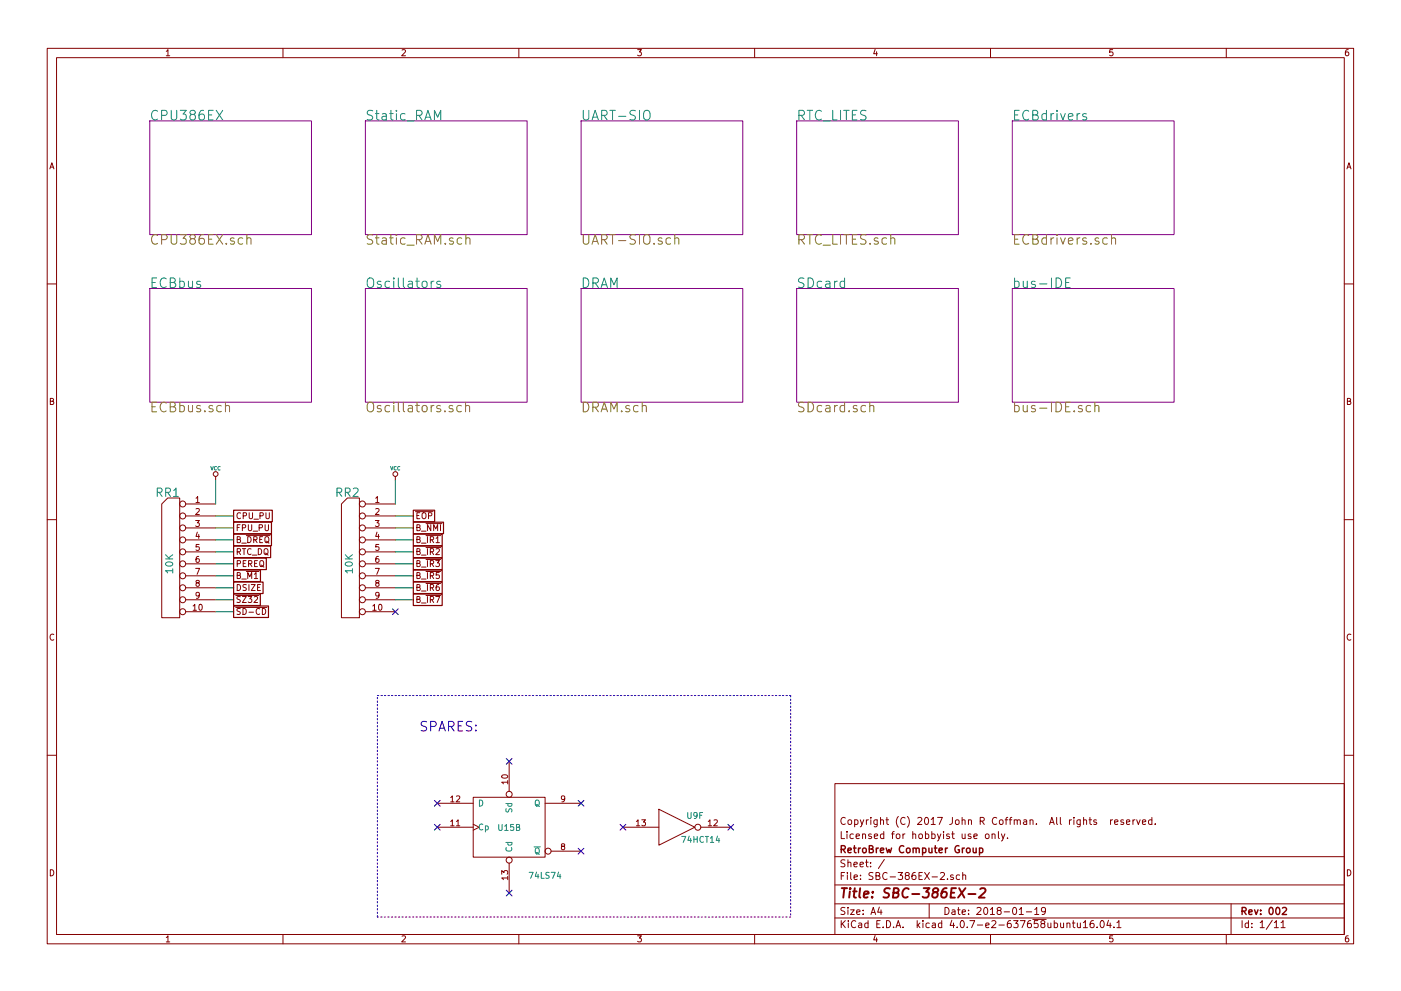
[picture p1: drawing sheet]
<svg xmlns="http://www.w3.org/2000/svg" width="297mm" height="210mm" viewBox="0 0 297 210" stroke-linecap="round" stroke-linejoin="round" font-family="sans-serif">
<g fill="none" stroke="#840000" stroke-width=".21">
<path d="M10 10.3h277v189.9h-277zM12 12.2h273v186.1h-273zM35.3 10.9l.3-.4v1.3M35.3 11.8h.7M60 10.3v1.9M85.2 10.6l.5-.1 .3 .4-.8 .9h.8M110 10.3v1.9M135.2 10.5h.8l-.4 .5 .3 .1 .1 .2-.1 .4-.2 .1-.5-.1M160 10.3v1.9M185.5 10.5l-.3 .9h.8M185.9 11v.8M210 10.3v1.9"/>
<path d="M235.9 10.5h-.6v.6h.6l.1 .5-.3 .2-.4-.1M260 10.3v1.9M285.9 10.5l-.4 .1-.2 .2-.1 .8 .3 .2 .4-.1 .1-.4-.1-.2-.4-.1-.3 .3M10.6 35.8l.4-1.3 .4 1.3M10.7 35.5h.6M285.6 35.8l.4-1.3 .4 1.3M285.7 35.5h.6M10 60.2h2M285 60.2h2M10.7 85.1h.5l.1-.5-.6-.1v1.3h.5l.2-.4-.3-.3M285.7 85.1h.5l.1-.5-.6-.1v1.3h.5l.2-.4-.3-.3M10 110.3h2"/>
<path d="M34.3 106.9l1.3-1.2h2.5v25.4h-3.8zM39.4 106.9h6.3M39.4 109.5h6.3M39.4 112h6.3M39.4 114.5h6.3M39.4 117.1h6.3M39.4 119.6h6.3M41.5 110.4h.8l-.5 .5 .4 .1v.6l-.2 .1-.5-.1M41.6 105.7l.3-.3v1.2M41.6 108l.4-.1 .3 .3-.8 1h.8M41.6 106.6h.7M41.8 112.9l-.2 .9h.7"/>
<path d="M42.1 118.1h-.3l-.2 .3v.7l.2 .2 .4-.1-.1-.6-.3-.1-.2 .3M42.1 113.4v.8M42.2 115.5h-.6v.6h.6v.6l-.2 .1-.4-.1M45.7 101.1v.7M50.3 114.4l.6-.1v-.3l-.6-.1v1.2h.5l.2-.4-.3-.3M50.3 117.1l.6-.1 .1-.5-.7-.1v1.3M50.3 119.6l.6-.1 .1-.5-.7-.1v1.3M50.3 111.9h.4M50.6 117.1l.4 .6M50.9 111.3h-.6v1.3M51 108.9a.56 .56 0 0 0-.8 .5 .56 .56 0 0 0 .8 .5M51.3 115.2h.9"/>
<path d="M51.4 112l.6-.1v-.5l-.6-.1v1.3M51.4 116.4h.7M51.6 109.4h.6v-.5l-.6-.1v1.3M51.6 119.5h.4M51.7 116.4v1.3M52.2 118.9h-.6v1.3h.6M52.2 113.6h5M52.5 113.9a.64 .64 0 0 1 .7 .6 .64 .64 0 0 1-.7 .6zM52.7 111.3v1l.2 .3h.2l.3-.3v-1M52.7 119.6l.6-.1 .1-.5-.7-.1v1.3M52.8 108.8v1l.3 .3h.2l.2-.3v-1M53 119.6l.4 .6"/>
<path d="M53.2 116.5a.56 .56 0 0 0-.7 .5 .56 .56 0 0 0 .7 .5M53.5 117.8h1M53.7 112.7h.9M53.8 114.5l.6-.1 .1-.4-.7-.1v1.2M53.8 110.2h1M54 119.5h.4M54.1 114.5l.4 .6M54.6 118.9h-.6v1.3h.6M54.8 116.4a.64 .64 0 0 1 .7 .6 .64 .64 0 0 1-.7 .7zM54.9 112l.6-.1 .1-.5-.7-.1v1.3M55.1 114.4h.4M55.1 109.4h.6l.1-.5-.7-.1v1.3"/>
<path d="M55.1 119.1l.2-.2 .4 .1 .2 .8a.42 .42 0 0 1-.2 .4 .42 .42 0 0 1-.5-.1l-.1-.3zM55.3 119.9l.7 .4M55.7 113.9h-.6v1.2h.6M56 116.6l.3-.2 .3 .1 .2 .7a.42 .42 0 0 1-.2 .4 .42 .42 0 0 1-.4 0l-.2-.4zM56.2 111.3v1l.2 .3h.3l.2-.3v-1M56.2 114l.2-.1h.4l.2 .8a.42 .42 0 0 1-.2 .4 .42 .42 0 0 1-.5 0l-.1-.4zM56.2 117.4l.7 .4M56.4 108.8v1l.2 .3h.3l.2-.3v-1M56.4 114.8l.6 .4M72.4 106.9l1.3-1.2h2.5v25.4h-3.8zM77.5 106.9h6.3M77.5 109.5h6.3"/>
<path d="M77.5 112h6.3M77.5 114.5h6.3M77.5 117.1h6.3M77.5 119.6h6.3M79.6 110.4h.8l-.5 .5 .4 .1v.6l-.2 .1-.5-.1M79.7 105.7l.3-.3v1.2M79.7 108l.4-.1 .3 .3-.8 1h.8M79.7 106.6h.7M79.9 112.9l-.2 .9h.7M80.2 118.1h-.3l-.2 .3v.7l.2 .2 .4-.1-.1-.6-.3-.1-.2 .3M80.2 113.4v.8M80.3 115.5h-.6v.6h.6v.6l-.2 .1-.4-.1"/>
<path d="M83.8 101.1v.7M88.1 108.6h3.7M88.4 111.9l.6-.1v-.4l-.6-.1v1.3h.5l.2-.4-.3-.3M88.4 114.4l.6-.1v-.3l-.6-.1v1.2h.5l.2-.4-.3-.3M88.4 119.5l.6-.1v-.4l-.6-.1v1.3h.5l.2-.4-.3-.3M88.4 117l.6-.1v-.4l-.6-.1v1.3h.5l.2-.5-.3-.2M88.4 109.4h.4M89 108.8h-.6v1.3h.6M89.4 112.7h.9M89.4 115.2h.9M89.4 117.8h.9M89.5 109l.3-.2h.3l.2 .8a.42 .42 0 0 1-.2 .4 .42 .42 0 0 1-.4 0l-.2-.4z"/>
<path d="M90.3 111.1h3.4M90.3 113.6h3.1M90.3 118.7h3.1M90.3 116.2h3.1M90.6 113.9v1.2M90.6 116.4v1.3M90.6 118.9v1.3M90.9 109.4h.6v-.5l-.6-.1v1.3M91.2 114.5l.6-.1 .1-.4-.7-.1v1.2M91.2 119.6l.6-.1 .1-.5-.7-.1v1.3M91.2 117.1l.6-.1 .1-.5-.7-.1v1.3M91.3 111.3v1.3l-.7-1.3v1.3"/>
<path d="M91.5 114.5l.4 .6M91.5 119.6l.4 .6M91.5 117.1l.4 .6M91.9 112.6v-1.3l.5 .9 .4-.9v1.3M92.4 118.9h.8l-.5 .5 .4 .1v.6l-.2 .1-.5-.1M92.5 114.2l.3-.3v1.2M92.5 116.5l.4-.1 .3 .4-.8 .9h.8M92.5 115.1h.7M93.4 111.3v1.3M285 110.3h2M11.4 134.6a.58 .58 0 0 0-.8 .6 .58 .58 0 0 0 .8 .5M39.4 122.2h6.3"/>
<path d="M39.4 124.7h6.3M39.4 127.2h6.3M39.4 129.8h6.3M40.9 128.6l.4-.4v1.3M40.9 129.5h.8M41.5 120.6h.8l-.5 1.3M41.8 123.7l-.2-.3v-.2h.6v.3l-.5 .2-.1 .2v.4l.2 .1h.2l.3-.3-.1-.3-.2-.1M42.3 126.2l-.3 .3-.3-.1-.1-.6 .4-.1 .3 .2-.1 .7-.3 .3h-.2M42.3 128.3l.1-.1a.67 .67 0 0 1 .5 .6 .67 .67 0 0 1-.5 .7l-.2-.5zM50 126.3h4.9M50 128.9h6.6M50.3 124a.64 .64 0 0 1 .7 .7 .64 .64 0 0 1-.7 .6z"/>
<path d="M50.3 122.1l.6-.1v-.4l-.6-.1v1.3h.5l.2-.5-.3-.2M51 126.6h-.7v.4a.54 .54 0 0 1 .6 .7l-.2 .1h-.5M51 129.2h-.7v.4a.54 .54 0 0 1 .6 .6l-.2 .2-.5-.1M51.3 122.9h.9M51.4 126.6h.8l-.8 1.2h.8M51.5 129.1a.64 .64 0 0 1 .7 .6 .64 .64 0 0 1-.7 .7zM52.2 124.1h-.6v.4a.54 .54 0 0 1 .6 .7l-.2 .1-.5-.1M52.2 121.3h2.7M52.5 122.8v-1.3l.5 .9 .4-.9v1.3M52.6 126.6h.8l-.4 .4 .3 .1v.6l-.1 .1-.6-.1M52.8 124v1.3M52.8 129.9h.9"/>
<path d="M53.3 124h.8l-.8 1.3h.8M53.9 126.7l.5-.1 .2 .3-.8 .9h.8M53.9 121.8l.4-.3v1.3M53.9 122.8h.7M54.6 124.6h.4M55.1 129.2a.56 .56 0 0 0-.8 .5 .56 .56 0 0 0 .8 .5M55.2 124h-.6v1.3h.6M55.6 129.1a.64 .64 0 0 1 .7 .6 .64 .64 0 0 1-.7 .7zM77.5 122.2h6.3M77.5 124.7h6.3M77.5 127.2h6.3M77.5 129.8h6.3"/>
<path d="M79 128.6l.4-.4v1.3M79 129.5h.8M79.6 120.6h.8l-.5 1.3M79.9 123.7l-.2-.3 .1-.2h.5v.3l-.5 .2-.1 .2v.4l.2 .1h.2l.3-.3-.1-.3-.2-.1M80.4 126.2l-.3 .3-.3-.1-.1-.6 .4-.1 .3 .2-.1 .7-.3 .3h-.2M80.4 128.3l.1-.1a.67 .67 0 0 1 .5 .6 .67 .67 0 0 1-.5 .7l-.2-.5zM88.4 122.1l.6-.1v-.4l-.6-.1v1.3h.5l.2-.5-.3-.2M88.4 124.6l.6-.1v-.4l-.6-.1v1.3h.5l.2-.4-.3-.3M88.4 127.1l.6-.1v-.3l-.6-.1v1.2h.5l.2-.4-.3-.3M89.4 120.3h.9M89.4 122.9h.9M89.4 125.4h.9"/>
<path d="M89.4 127.9h.9M90.3 121.3h3.1M90.3 123.8h3.1M90.3 126.3h3.1M90.6 121.5v1.3M90.6 124v1.3M90.6 126.6v1.2M91.2 122.1h.6l.1-.5-.7-.1v1.3M91.2 124.7l.6-.1 .1-.5-.7-.1v1.3M91.2 127.2l.6-.1 .1-.4-.7-.1v1.2M91.5 122.1l.4 .7M91.5 124.7l.4 .6"/>
<path d="M91.5 127.2l.4 .6M92.4 126.6h.8l-.5 1.2M93 124l-.3 .1-.2 .2v.7l.2 .3 .4-.1-.1-.6-.3-.1-.2 .2M93.1 121.5h-.6v.6h.6v.5l-.2 .2-.4-.2M286.4 134.6a.58 .58 0 0 0-.8 .6 .58 .58 0 0 0 .8 .5M10 160.2h2M92.7 175.5h7.6M92.7 170.4h7.6M95.6 174.3l.3-.4v1.3M95.6 169.2l.3-.3v1.2M95.6 175.2h.7M95.6 170.1h.7"/>
<path d="M96.8 174.3l.3-.4v1.3M96.8 169l.5-.1 .2 .3-.8 .9h.8M96.8 175.2h.7M100.3 169.2h15.3v12.7h-15.3zM100.3 174.9l1.3 .6-1.3 .6M106.5 164.5a.69 .69 0 0 1 1.1 .3 .74 .74 0 0 1-1.2-.1zM107.6 166h-1.2l.3 .3M107.6 165.6v.7M107.9 161.5v6.4M115.6 170.4h7.6M119.3 179.5l-.3-.2 .1-.2h.6v.3l-.6 .2-.1 .2 .1 .4 .2 .1h.2l.2-.3v-.3l-.2-.2M119.7 169.4l-.2 .2h-.4v-.6l.4-.1 .2 .2v.7l-.3 .3h-.3"/>
<path d="M132.1 175.5h7.6M134.9 174.3l.4-.4v1.3M134.9 175.2h.7M136.1 173.9h.8l-.5 .5 .4 .1v.6l-.2 .1-.5-.1M139.7 171.7l7.6 3.8-7.6 3.8zM148.6 175.5h6.3M150.2 174.3l.3-.4v1.3M150.2 175.2h.7M151.4 174l.5-.1 .2 .4-.8 .9h.8M177 166.3h108v32h-108zM178.4 176.4v1.5h.7M179.2 173.6a.71 .71 0 0 0-1 .5 .71 .71 0 0 0 .7 .8l.3-.1"/>
<path d="M179.6 176.4v.2M179.6 176.9v1M179.9 174.1l.2-.2 .4 .2 .1 .5-.2 .2-.3 .1-.2-.1zM180.9 177l-.4-.1-.3 .3 .1 .6 .2 .1 .4-.1M181.2 174l.4-.1 .3 .3-.1 .6h-.6M181.2 173.9v1.5M181.5 177.4l.7-.1v-.3l-.5-.1-.2 .2 .1 .7h.6M182.4 173.9l.4 1M182.9 177.1l.2-.2 .4 .1v.9M182.9 176.9v1M183.1 173.9l-.5 1.4-.2 .1M183.7 173.9v1"/>
<path d="M184.1 173.9l-.4 .3M184.6 173.4v.2M184.6 173.9v1M184.7 177l-.3-.1-.3 .2 .1 .3 .5 .1v.3h-.6M185.4 177.4l.7-.1-.1-.3-.4-.1-.2 .2v.7h.6M186 173.9l-.1 1.4-.2 .1h-.4M186 174l-.5-.1-.2 .3v.6l.2 .1 .5-.1M186.7 174.1l.2-.2 .4 .1v.9M186.7 173.4v1.5M187.4 177l-.5-.1-.2 .3v.6l.2 .1 .5-.1M187.4 176.4v1.5M187.8 173.9h.6"/>
<path d="M188 173.4v1.3l.4 .2M189 176.9h.6M189.6 176.4l-.4 .3v1.2M190.1 177.1l.2-.2 .4 .2 .1 .5-.1 .2-.4 .1-.2-.1zM190.5 173.2a1.71 1.71 0 0 0 0 2.3M191.4 176.9v1M191.9 176.9l-.5 .3M191.9 173.6a.71 .71 0 0 0-1 .5 .71 .71 0 0 0 .7 .8l.3-.1M192.4 173.2a1.71 1.71 0 0 1 0 2.3M193.5 177.1l.2-.2 .4 .1 .1 .9M193.5 176.4v1.5M194.6 173.6l.6-.2 .3 .5-1 1h1"/>
<path d="M194.9 177.1l.2-.2 .4 .2 .1 .5-.1 .2-.4 .1-.2-.1zM196.2 173.6l.2-.2a.8 .8 0 0 1 .5 .8 .8 .8 0 0 1-.5 .7l-.4-.5zM196.2 177l.4-.1 .3 .3-.1 .6h-.6M196.2 176.4v1.5M197.4 173.9l.5-.5v1.5M197.4 174.9h.9M197.6 177l.4-.1 .3 .3-.2 .6h-.5M197.6 176.4v1.5M198.8 176.9l.3 1M198.8 173.4h1l-.7 1.5M199.5 176.9l-.5 1.4-.2 .1M200.1 176.4v.2"/>
<path d="M200.1 176.9v1M201.3 177l-.4-.1-.2 .2 .1 .3 .5 .1v.3h-.6M201.8 176.9h.5M201.9 173.4v1.3l-.6 .2M202 176.4v1.3l.3 .2M202.6 174.1l.2-.2 .5 .2 .1 .5-.2 .2-.4 .1-.2-.1zM204 176.9l.1 .9 .3 .1 .2-.1M204 174.1l.2-.2 .4 .1v.9M204 173.4v1.5M204.6 176.9v1M205.3 174.1l.2-.2 .4 .1 .1 .9M205.3 173.9v1"/>
<path d="M205.8 177l-.3-.1-.2 .2v.3l.5 .1v.3h-.5M206.5 177.4l.7-.1-.1-.3-.4-.1-.2 .2 .1 .7h.5M207.8 174.2l.7-.1 .2-.2-.1-.3-.2-.2h-.6v1.5M208.2 174.2l.5 .7M209 177.1l.2-.2 .4 .2 .1 .5-.1 .2-.4 .1-.2-.1zM210.3 177.1l.2-.2 .4 .1 .1 .9M210.3 176.9v1M211.3 173.6a.71 .71 0 0 0-1 .5 .71 .71 0 0 0 .7 .8l.3-.1M211.7 176.4v1.3l.2 .2M212 174.1l.2-.2 .4 .2 .1 .5-.2 .2-.3 .1-.2-.1zM212.3 176.9l.4 1M213.1 176.9l-.6 1.4-.2 .1"/>
<path d="M213.1 173.9h.6M213.6 177.8v.1M213.7 173.4l-.4 .3v1.2M214 173.9h.5M214.5 173.4l-.3 .3v1.2M215 174.1l.2-.2 .4 .1 .1 .9M215 173.9v1M215.7 174.1l.2-.2 .4 .1v.9M217 174h.6l.1 .9M217.7 174.3l-.7 .3 .2 .3 .5-.1M218.4 174.1l.2-.2 .4 .1v.9M218.4 173.9v1"/>
<path d="M219.7 174.8v.1M222.5 174.9l.5-1.5 .5 1.5M222.7 174.5h.7M224 173.4v1.3l.2 .2M224.8 173.4v1.3l.2 .2M226.7 173.9v1M227.2 173.9l-.5 .3M227.7 173.4v.2M227.7 173.9v1M229 173.9v1.4l-.2 .1h-.4M229 174l-.4-.1-.3 .3 .1 .6 .2 .1 .4-.1M229.7 174.1l.2-.2 .4 .1 .1 .9"/>
<path d="M229.7 173.4v1.5M230.9 173.9h.5M231.1 173.4v1.3l.3 .2M232.5 174l-.4-.1-.2 .2 .1 .3 .5 .1v.3h-.6M235.5 173.9v1M235.9 173.9l-.4 .3M236.3 174.4l.7-.1v-.3l-.4-.1-.3 .2 .1 .7h.6M238.2 174l-.4-.1-.2 .2 .1 .3 .5 .1v.3h-.6M238.8 174.4l.7-.1v-.3l-.4-.1-.3 .2 .1 .7h.6M240.2 173.9v1M240.6 173.9l-.4 .3M241 173.9l.4 1 .3-1"/>
<path d="M242.2 174.4l.7-.1v-.3l-.5-.1-.2 .2 .1 .7h.6M244.2 174l-.4-.1-.3 .3 .1 .6 .2 .1 .4-.1M244.2 173.4v1.5M244.9 174.8v.1M285 160.2h2M10.7 184.5a.65 .65 0 0 1 .7 .7 .65 .65 0 0 1-.7 .6zM35.3 198.9l.3-.4v1.3M35.3 199.8h.7M60 198.3v1.9M85.2 198.6l.5-.1 .3 .4-.8 .9h.8M106.4 185.5v-.8l.5 .4 .1-.3h.5l.1 .1-.1 .6M107.6 186.3h-1.2l.3 .3"/>
<path d="M107.6 185.9v.7M107.9 183.1v6.4M110 198.3v1.9M116.8 180.6h6.4M135.2 198.5h.8l-.4 .5 .3 .1 .1 .2-.1 .4-.2 .1-.5-.1M160 198.3v1.9M177 194.8h108M177 191.8h108M177 187.8h108M177 181.8h108M178.4 195.3v1.5M178.4 185.8h.5"/>
<path d="M178.6 196l.6 .8M179.1 185.1h-.7v1.5M179.1 192.6l-.5-.1-.3 .3 .1 .3 .7 .4v.4l-.2 .1-.6-.1M179.1 182.5l-.5-.1-.3 .3 .1 .3 .7 .4v.4l-.2 .1-.6-.1M179.2 195.3l-.8 .9M179.7 185.1v.2M179.7 185.6v1M179.8 192.5v.2M179.8 183.1l.2-.2 .4 .1v.9M179.8 182.4v1.5M179.8 193v1M179.9 195.3v.2"/>
<path d="M179.9 195.8v1M180.3 193h.8l-.8 1h.8M180.4 185.1v1.3l.2 .2M181.1 183.4l.7-.1-.1-.3-.4-.1-.2 .2v.7h.6M181.1 186.1l.7-.1-.1-.3-.4-.1-.2 .2 .1 .7h.5M181.4 195.5a.71 .71 0 0 0-1 .5 .71 .71 0 0 0 .8 .8l.2-.1M181.6 193.5l.7-.1v-.3l-.4-.1-.3 .2 .1 .7h.6M182.1 195.9h.6v.9M182.3 183.4l.8-.1-.1-.3-.4-.1-.3 .2 .1 .7h.6M182.4 186.5v.1M182.4 185.7v.1M182.7 196.2l-.7 .3 .2 .3 .5-.1"/>
<path d="M183 193.9v.1M183 193.1v.1M183.5 182.9h.6M183.7 182.4v1.3l.4 .2M184 195.9l-.4-.1-.3 .3 .1 .6 .2 .1 .4-.1M184 195.3v1.5M184.6 183.8v.1M184.6 183v.1M184.7 194l.4-1.5 .5 1.5M184.8 193.6h.7M185.1 185.2l-.6-.1-.3 .3 .1 .3 .7 .3v.5l-.2 .1-.6-.1M185.5 198.5l-.3 .9h.8"/>
<path d="M185.7 185.8l.7-.1v-.4l-.2-.2h-.5v1.5h.6l.2-.1 .1-.4-.4-.3M185.9 199v.8M185.9 196h.5M186.4 192.5l-.3 1h.9M186.6 195.3h-.7v1.5h.7M186.8 193v1M187.2 196.7v.1M187.5 182.3l-1.3 2M188 195.3a.76 .76 0 0 1 .8 .8 .76 .76 0 0 1-.8 .7zM188.1 185.3a.71 .71 0 0 0-1 .5 .71 .71 0 0 0 .7 .8l.3-.1M188.7 186h1.2M189.5 196.7v.1"/>
<path d="M190 196.8l.4-1.5 .6 1.5M190.1 196.4h.7M190.4 185.1h1l-.5 .6 .4 .1v.7l-.2 .1-.7-.1M191.5 196.7v.1M192.2 185.7l-.3-.2 .1-.2 .2-.2 .4 .1 .2 .2-.1 .2-.5 .1-.3 .3v.3l.3 .3h.3l.3-.3v-.3l-.3-.3M194.1 185.1l-.5 .1a1.11 1.11 0 0 0-.1 1.3l.4 .1 .2-.1 .1-.5-.3-.3h-.4l-.2 .3M194.5 195.3v1.5M194.6 196.3l.4 .5M194.8 185.8h.6M195 195.8l-.5 .6M195.6 185.1h-.8v1.5h.8M195.7 195.3v.2"/>
<path d="M195.7 195.8v1M196 185.1l1.1 1.5M197 191.8v3M197 195.9l-.4-.1-.3 .3 .1 .6 .2 .1 .4-.1M197.1 185.1l-1.1 1.5M197.6 186h1.2M197.7 195.9h.6v.9M198.3 196.2l-.7 .3 .2 .3 .5-.1M199.4 185.3l.6-.2 .3 .4-1 1.1h1M199.7 195.9l-.5-.1-.2 .3v.6l.2 .1 .5-.1M199.7 195.3v1.5M200.4 192.5a.76 .76 0 0 1 .8 .8 .76 .76 0 0 1-.8 .7z"/>
<path d="M200.9 186.5v.1M201.8 195.2l-.4 1.1h1M201.9 193.1h.5l.1 .9M202.1 185.7l-.3-.1-.3 .2 .1 .2 .5 .2v.3h-.6M202.2 195.8v1M202.5 193.4l-.7 .3 .2 .3 .5-.1M202.9 196.7v.1M203 193h.6M203.2 192.5v1.3l.4 .2M203.5 185.7l-.5-.1-.3 .3 .1 .6 .2 .1 .5-.1M203.8 195.4l.1-.1a.8 .8 0 0 1 .6 .8 .8 .8 0 0 1-.6 .7 .97 .97 0 0 1-.1-1.4zM204 193.5l.7-.1-.1-.3-.4-.1-.2 .2 .1 .7h.5"/>
<path d="M204.1 185.7l.2-.1 .4 .1v.9M204.1 185.1v1.5M205.1 196.7v.1M205.4 193.9v.1M205.4 193.1v.1M205.6 195.3h1.1l-.7 1.5M207.1 192.7l.6-.2 .3 .5-.9 1h.9M207.2 196.3h1.2M208.7 192.7l.2-.2a.8 .8 0 0 1 .5 .8 .8 .8 0 0 1-.5 .7l-.3-.5zM209 196.3l.7-.1v-.3l-.5-.1-.2 .2 .1 .7h.6M210 193l.4-.5v1.5M210 194h.8"/>
<path d="M210 198.3v1.9M210.3 195.5l.6-.2 .3 .5-1 1h1M211.7 193.2l-.3-.3 .1-.2 .2-.2 .4 .1 .2 .2-.1 .2-.5 .2-.3 .3v.2l.3 .3h.3l.3-.3v-.2l-.3-.3M211.8 196.3h1.1M212.9 193.5h1.1M214.3 195.3l-.5 .1a1.11 1.11 0 0 0-.1 1.3l.4 .1 .3-.1v-.5l-.3-.3-.4 .1-.1 .2M214.8 192.7l.2-.2a.8 .8 0 0 1 .6 .8 .8 .8 0 0 1-.6 .7l-.3-.5zM214.9 195.3h.9l-.5 .6 .5 .1v.7l-.2 .1-.7-.1M216.1 193l.4-.5v1.5M216.1 194h.9M216.3 195.3h1l-.6 1.5M217.6 193.5h1.1"/>
<path d="M218.5 195.3l-.4 .1a1.11 1.11 0 0 0-.1 1.3l.4 .1 .2-.1 .1-.5-.3-.3-.4 .1-.2 .2M219 195.1h2.8M219.4 193l.4-.5v1.5M219.4 194h.8M220 195.3h-.7v.7h.7l.1 .2-.1 .5-.2 .1-.5-.1M221 196l-.3-.3 .1-.2 .2-.2 .4 .1 .1 .2v.2l-.5 .2-.3 .3 .1 .4 .2 .1h.3l.2-.3v-.2l-.2-.3M221.7 193.2l-.3 .3h-.3l-.3-.3v-.4l.3-.3h.3l.3 .3a1.01 1.01 0 0 1-.5 1.2h-.2M222.2 195.8v.9l.4 .1 .2-.1M222.8 195.8v1M223.5 195.9l.5-.1 .2 .3-.1 .6h-.6M223.5 195.3v1.5M224.9 195.8v.9l.4 .1 .2-.1"/>
<path d="M225.5 195.8v1M226.2 196l.2-.2 .4 .1v.9M226.2 195.8v1M227.4 195.8h.5M227.6 195.3v1.3l.3 .2M228.4 195.8l.1 .9 .4 .1 .2-.1M229.1 195.8v1M229.7 195.8l.4-.5v1.5M229.7 196.8h.9M231.8 195.3l-.4 .1a1.11 1.11 0 0 0-.1 1.3l.4 .1 .2-.1 .1-.5-.3-.3-.4 .1-.2 .2M232.6 196.7v.1M233.4 195.5l.2-.2a.8 .8 0 0 1 .5 .8 .8 .8 0 0 1-.5 .7l-.4-.5z"/>
<path d="M235 195.2l-.3 1.1h.9M235.4 195.8v1M235.9 198.5h-.6v.7l.6-.1 .1 .5-.3 .2-.4-.1M236.2 196.7v.1M236.8 195.8l.4-.5v1.5M236.8 196.8h.9M260 198.3v1.9M261 191.8v6.5M263.3 195.3v1.5M264.7 195.9l-.4-.1-.3 .3 .1 .6 .2 .1 .4-.1M264.7 195.3v1.5M265.4 196.7v.1"/>
<path d="M265.4 195.9v.1M267.2 195.8l.4-.5v1.5M267.2 196.8h.8M269.7 195.2l-1.2 2M270.2 195.8l.4-.5v1.5M270.2 196.8h.8M271.6 195.8l.4-.5v1.5M271.6 196.8h.9M285.7 184.5a.65 .65 0 0 1 .7 .7 .65 .65 0 0 1-.7 .6zM285.9 198.5l-.4 .1-.2 .3-.1 .7 .3 .2 .4-.1 .1-.4-.1-.2-.4-.1-.3 .3"/>
<circle cx="38.7" cy="109.5" r=".63"/>
<circle cx="38.7" cy="114.5" r=".63"/>
<circle cx="38.7" cy="117.1" r=".63"/>
<circle cx="38.7" cy="119.6" r=".63"/>
<circle cx="38.7" cy="112" r=".63"/>
<circle cx="38.7" cy="106.9" r=".63"/>
<circle cx="45.7" cy="100.6" r=".51"/>
<circle cx="76.8" cy="114.5" r=".63"/>
<circle cx="76.8" cy="112" r=".63"/>
<circle cx="76.8" cy="109.5" r=".63"/>
<circle cx="76.8" cy="117.1" r=".63"/>
<circle cx="76.8" cy="119.6" r=".63"/>
<circle cx="76.8" cy="106.9" r=".63"/>
<circle cx="83.8" cy="100.6" r=".51"/>
<circle cx="38.7" cy="124.7" r=".63"/>
<circle cx="38.7" cy="122.2" r=".63"/>
<circle cx="38.7" cy="127.2" r=".63"/>
<circle cx="38.7" cy="129.8" r=".63"/>
<circle cx="76.8" cy="122.2" r=".63"/>
<circle cx="76.8" cy="124.7" r=".63"/>
<circle cx="76.8" cy="127.2" r=".63"/>
<circle cx="76.8" cy="129.8" r=".63"/>
<circle cx="107.9" cy="168.5" r=".63"/>
<circle cx="148" cy="175.5" r=".63"/>
<circle cx="107.9" cy="182.5" r=".63"/>
<circle cx="116.2" cy="180.6" r=".63"/>
</g>
<g fill="none" stroke="#840000" stroke-width=".3">
<path d="M180.9 179.9h.6M181.2 179.4v1.3l.3 .2M182 179.9v1M182.4 179.9l-.4 .3M185.8 179.9v1M186.2 179.9l-.4 .3M187.9 179.9l.3 1 .3-.7 .2 .7 .3-1M191.6 179.6a.71 .71 0 0 0-1 .5 .71 .71 0 0 0 .7 .8l.3-.1M193.6 179.9v1M195.6 179.9v1.5M197 179.9v.9l.4 .1 .2-.1M197.6 179.9v1"/>
<path d="M198.1 179.9h.6M198.3 179.4v1.3l.4 .2M200.5 179.9v1M200.9 179.9l-.4 .3M203.3 179.5a.69 .69 0 0 0-.8 .7 .69 .69 0 0 0 .9 .6v-.5h-.3M204 179.9v1M204.5 179.9l-.5 .3M206.3 179.9l.1 .9 .4 .1 .2-.1M207 179.9v1M207.7 179.9v1.5M178.4 180.2l.7-.1 .1-.2-.1-.3-.2-.2h-.5v1.5M178.7 180.2l.5 .7"/>
<path d="M179.8 180.4l.7-.1-.1-.3-.4-.1-.2 .2 .1 .7h.5M183 180.1l.2-.2 .4 .2 .1 .5-.2 .2-.3 .1-.2-.1zM184.3 180.1l.7-.1v-.4l-.2-.2h-.5v1.5h.6l.2-.1 .1-.4-.4-.3M186.7 180.4l.7-.1-.1-.3-.4-.1-.2 .2v.7h.6M192.3 180.1l.2-.2 .4 .2 .1 .5-.2 .2-.3 .1-.2-.1zM193.6 180.1l.2-.2 .4 .1v.9M194.2 180.1l.3-.2 .3 .1 .1 .9M195.6 180l.4-.1 .3 .3-.1 .6h-.6M199.1 180.4l.7-.1-.1-.3-.4-.1-.2 .2 .1 .7h.5M205 180.1l.2-.2 .4 .2 .1 .5-.1 .2-.4 .1-.2-.1zM207.7 180l.4-.1 .3 .3-.1 .6h-.6M263.3 193.3l.8-.1 .1-.2-.1-.3-.2-.2h-.6v1.5"/>
<path d="M263.7 193.3l.5 .7M264.8 193.5l.7-.1-.1-.3-.4-.1-.2 .2v.7h.6M266 193l.3 1 .4-1M267.3 193.9v.1M267.3 193.1v.1M269.3 192.6l.1-.1a.8 .8 0 0 1 .5 .8 .8 .8 0 0 1-.5 .7 .97 .97 0 0 1-.1-1.4zM270.6 192.7l.2-.2a.8 .8 0 0 1 .6 .8 .8 .8 0 0 1-.6 .7l-.3-.5zM271.9 192.7l.6-.2 .3 .5-1 1h1"/>
</g>
<g fill="none" stroke="#840000" stroke-width=".41">
<path d="M178.5 188.4h1.1M179 188.4l-.2 2M180.2 189.1l-.2 1.3M180.3 188.4l-.1 .2 .2-.1-.1-.1-.1 .2M180.9 189.1h.7M181.2 188.4l-.2 1.8 .1 .1 .4 .1M182.4 188.4l-.2 1.8 .2 .2M183.2 189.8l.9-.2v-.4l-.6-.1-.3 .3v.9h.7M184.9 190.3v.1M185.1 189.2l-.1 .2-.1-.1 .2-.1-.1 .2M188.7 188.5l-.8-.1-.3 .2v.6l.8 .4 .1 .5-.4 .3-.8-.1M189.4 189.4l.9-.1a.46 .46 0 0 0 .3-.5 .46 .46 0 0 0-.4-.4h-.7l-.2 2h.8l.2-.1 .2-.5-.4-.4"/>
<path d="M192.7 188.6a.87 .87 0 0 0-1 0 .87 .87 0 0 0-.4 1 .69 .69 0 0 0 .3 .8 .69 .69 0 0 0 .9-.1M193.4 189.7h1.5M195.8 188.4h1.3l-.8 .8a.48 .48 0 0 1 .7 .4l-.3 .7-.8 .1-.3-.1M198.1 189.3l-.2-.2-.1-.3a.66 .66 0 0 1 1-.3l.2 .3-.2 .3-.7 .2-.4 .4v.6l.7 .1a.68 .68 0 0 0 .3-1l-.2-.1M200.7 188.4a.93 .93 0 0 0-1.1 .9v1l.7 .1 .4-.3 .1-.5-.4-.4a.69 .69 0 0 0-.8 .4M201.7 189.4h.6M202.7 188.4h-.9l-.3 2h1M203.4 188.4l1.1 2M204.7 188.4l-1.6 2M205.3 189.7h1.5M207.8 188.6l.3-.2h.5l.2 .1 .1 .5-1.4 1.4h1.3"/>
</g>
<path d="M31.7 25.6h34.3v24.2h-34.3zM77.5 25.6h34.3v24.2h-34.3zM123.2 25.6h34.3v24.2h-34.3zM168.9 25.6h34.3v24.2h-34.3zM214.6 25.6h34.3v24.2h-34.3zM31.7 61.2h34.3v24.1h-34.3zM77.5 61.2h34.3v24.1h-34.3zM123.2 61.2h34.3v24.1h-34.3zM168.9 61.2h34.3v24.1h-34.3zM214.6 61.2h34.3v24.1h-34.3z" fill="none" stroke="#840084" stroke-width=".21"/>
<g fill="none" stroke="#008484" stroke-width=".21">
<path d="M33.4 23.6a.82 .82 0 0 0-1 0 .82 .82 0 0 0-.3 1 .78 .78 0 0 0 .4 .8 .78 .78 0 0 0 .9-.1M34.3 24.5l.9-.1a.55 .55 0 0 0 .2-.6 .55 .55 0 0 0-.3-.4h-.8v2M36.3 23.4v1.7l.4 .3h.4l.4-.3v-1.7M38.2 23.4h1.3l-.7 .8a.53 .53 0 0 1 .7 .4v.5l-.4 .3h-.6l-.3-.1M40.6 24.3l-.3-.4 .1-.3 .2-.2 .6 .1 .2 .3-.1 .3-.8 .3a.65 .65 0 0 0-.1 .9l.2 .1 .7-.1a.65 .65 0 0 0-.1-.9l-.2-.1M43.2 23.4a.8 .8 0 0 0-1 .9l.1 1 .3 .1 .7-.1 .1-.7-.2-.3-.6-.1-.4 .4M44.2 24.4h.7M45.2 23.4h-1v2h1M45.8 23.4l1.4 2M47.2 23.4l-1.4 2M79 23.5h-.9a.48 .48 0 0 0-.2 .5 .48 .48 0 0 0 .3 .4l.6 .2a.48 .48 0 0 1 .2 .5 .48 .48 0 0 1-.4 .3l-.7-.1M79.6 24.1h.8"/>
<path d="M79.9 23.4v1.8l.5 .2M81.1 24.2h.7l.1 1.2M81.9 24.6l-.6 .1a.39 .39 0 0 0-.4 .4 .39 .39 0 0 0 .4 .3l.6-.1M82.6 24.1h.8M82.9 23.4v1.8l.5 .2M84 23.4v.2M84 24.1v1.3M85.9 24.2l-.6-.1-.4 .4 .1 .8 .3 .1 .6-.1M86.3 25.6h1.5M88.3 24.5l1-.1a.55 .55 0 0 0 .2-.6 .55 .55 0 0 0-.4-.4h-.8v2M88.8 24.5l.7 .9M90.1 25.4l.6-2 .7 2"/>
<path d="M90.2 24.9h1M92.1 25.4v-2l.7 1.5 .6-1.5v2M123.7 23.4v1.7l.4 .3h.4l.3-.3v-1.7M125.5 25.4l.7-2 .7 2M125.7 24.9h1M127.6 24.5l.9-.1a.55 .55 0 0 0 .2-.6 .55 .55 0 0 0-.4-.4h-.7v2M128 24.5l.7 .9M129.3 23.4h1.2M129.9 23.4v2M131.1 24.7h1.6M134.7 23.5h-.9a.48 .48 0 0 0-.2 .5 .48 .48 0 0 0 .3 .4l.6 .2a.48 .48 0 0 1 .2 .5 .48 .48 0 0 1-.4 .3l-.7-.1M135.6 23.4v2"/>
<path d="M136.6 23.7l.3-.3a.71 .71 0 0 1 .9 .7v.7a.69 .69 0 0 1-.5 .6 .69 .69 0 0 1-.7-.2zM169.4 24.5l1-.1a.55 .55 0 0 0 .2-.6 .55 .55 0 0 0-.4-.4h-.8v2M169.9 24.5l.7 .9M171.1 23.4h1.2M171.7 23.4v2M174.1 23.6a.82 .82 0 0 0-1 0 .82 .82 0 0 0-.2 1 .78 .78 0 0 0 .4 .8 .78 .78 0 0 0 .8-.1M174.5 25.6h1.6M176.6 23.4v2h.9M178.2 23.4v2M178.9 23.4h1.1M179.5 23.4v2M180.7 24.4h.7"/>
<path d="M181.7 23.4h-1v2h1M183.6 23.5h-.9a.48 .48 0 0 0-.3 .5 .48 .48 0 0 0 .4 .4l.6 .2a.48 .48 0 0 1 .2 .5 .48 .48 0 0 1-.4 .3l-.8-.1M215.1 24.4h.7M216.1 23.4h-1v2h1M218.1 23.6a.82 .82 0 0 0-1 0 .82 .82 0 0 0-.3 1 .78 .78 0 0 0 .4 .8 .78 .78 0 0 0 .9-.1M219 24.4l.8-.1a.48 .48 0 0 0 .2-.5 .48 .48 0 0 0-.3-.4h-.7v2h.8a.54 .54 0 0 0 .4-.5 .54 .54 0 0 0-.5-.5M221.9 24.2l-.6-.1-.4 .4 .1 .8 .3 .1 .6-.1M221.9 23.4v2M222.8 24.1v1.3M223.4 24.1l-.4 .1-.2 .3M224.1 23.4v.2M224.1 24.1v1.3"/>
<path d="M224.9 24.1l.4 1.3 .6-1.3M226.5 24.8l1-.2-.1-.4-.6-.1-.3 .3 .1 .9h.8M228.4 24.1v1.3M229 24.1l-.4 .1-.2 .3M230.3 24.2a.5 .5 0 0 0-.8 .2l.1 .3 .7 .2 .1 .2-.3 .3-.6-.1M32.2 59.9h.7M33.2 59h-1v2h1M35.2 59.2a.82 .82 0 0 0-1 0 .82 .82 0 0 0-.2 .9 .78 .78 0 0 0 .4 .8 .78 .78 0 0 0 .8-.1M36.1 59.9l.9-.1a.48 .48 0 0 0 .2-.5 .48 .48 0 0 0-.4-.3h-.7v2h.8a.54 .54 0 0 0 .4-.6 .54 .54 0 0 0-.5-.5M38.1 59.8l.6-.1 .4 .3v.6l-.2 .3h-.8M38.1 59v2M40 59.7l.1 1.2 .4 .1 .3-.2"/>
<path d="M40.8 59.7v1.3M42.5 59.8a.5 .5 0 0 0-.8 .1l.1 .3 .7 .2 .1 .2-.3 .4-.6-.1M78 59.3l.3-.3a.71 .71 0 0 1 .9 .7v.6a.69 .69 0 0 1-.5 .7 .69 .69 0 0 1-.7-.3zM80.8 59.8a.5 .5 0 0 0-.8 .1l.1 .3 .7 .2 .1 .2-.3 .4-.6-.1M82.6 59.8l-.6-.1-.4 .3 .1 .8 .3 .2 .6-.1M83.5 59v.2M83.5 59.7v1.3M84.5 59v1.7l.2 .3M85.5 59v1.7l.3 .3M86.6 59.8h.8l.1 1.2M88.1 59.7h.8M88.4 59v1.7l.5 .3"/>
<path d="M89.6 59.8l.3-.1a.54 .54 0 0 1 .7 .3v.6a.55 .55 0 0 1-.6 .4 .55 .55 0 0 1-.5-.4zM91.4 59.7v1.3M92 59.7l-.4 .1-.2 .2M93.4 59.8a.5 .5 0 0 0-.8 .1l.1 .3 .7 .2 .1 .2-.3 .4-.6-.1M123.7 59a1.03 1.03 0 0 1 1.2 1 1.03 1.03 0 0 1-1.2 1zM170.5 59.1h-1a.48 .48 0 0 0-.2 .5 .48 .48 0 0 0 .4 .3l.6 .2a.48 .48 0 0 1 .2 .5 .48 .48 0 0 1-.4 .4l-.8-.1M171.3 59a1.03 1.03 0 0 1 1.2 1 1.03 1.03 0 0 1-1.2 1zM174.2 59.8l-.6-.1-.3 .3 .1 .8 .2 .2 .6-.1M175.1 59.8h.8l.1 1.2M176.9 59.7v1.3M177.5 59.7l-.4 .1-.2 .2M179.1 59.8l-.6-.1-.4 .3 .1 .8 .3 .2 .6-.1"/>
<path d="M179.1 59v2M215.1 59.8l.6-.1 .4 .3v.6l-.2 .3h-.8M215.1 59v2M216.9 59.7l.1 1.2 .5 .1 .3-.2M217.8 59.7v1.3M219.5 59.8a.5 .5 0 0 0-.8 .1l.1 .3 .7 .2 .1 .2-.3 .4-.6-.1M222.9 59v2M223.9 59a1.03 1.03 0 0 1 1.2 1 1.03 1.03 0 0 1-1.2 1zM225.9 59.9h.7M226.9 59h-1v2h1M87.5 60.1l-.7 .1a.39 .39 0 0 0-.3 .4 .39 .39 0 0 0 .3 .4l.7-.1M125.7 60l1-.1a.55 .55 0 0 0 .2-.5 .55 .55 0 0 0-.4-.4h-.8v2"/>
<path d="M126.2 60l.7 1M127.5 61l.6-2 .7 2M127.6 60.4h1M129.5 61v-2l.7 1.4 .6-1.4v2M176 60.1l-.7 .1a.39 .39 0 0 0-.3 .4 .39 .39 0 0 0 .3 .4l.7-.1M220.4 60.2h1.6M44.7 99l.3 .7 .2-.7M45.9 99a.34 .34 0 0 0-.5 .3 .34 .34 0 0 0 .5 .4M46.7 99a.34 .34 0 0 0-.5 .3 .34 .34 0 0 0 .5 .4M82.8 99l.3 .7 .2-.7M84 99a.34 .34 0 0 0-.5 .3 .34 .34 0 0 0 .5 .4M84.8 99a.34 .34 0 0 0-.5 .3 .34 .34 0 0 0 .5 .4"/>
<path d="M33.4 104.5l.8-.1 .2-.3-.1-.4-.3-.1h-.6v1.7M33.8 104.5l.6 .8M35.1 118.6h1.5M35.1 117.7l.9 .9M35.1 104.5l.9-.1 .1-.3-.1-.4-.2-.1h-.7v1.7M35.2 119.5a.89 .89 0 0 1 1.4 .2 .86 .86 0 0 1-.8 .4 .86 .86 0 0 1-.7-.5zM35.5 104.5l.6 .8M36.6 117.7l-.8 .7M36.8 104.1l.5-.5v1.7M36.8 105.3h1M71.5 104.5l.8-.1 .2-.3-.1-.4-.3-.1h-.6v1.7M71.9 104.5l.6 .8"/>
<path d="M73.2 118.6h1.5M73.2 117.7l.9 .9M73.2 104.5l.9-.1 .1-.3-.1-.4-.2-.1h-.7v1.7M73.3 119.5a.89 .89 0 0 1 1.4 .2 .86 .86 0 0 1-.8 .4 .86 .86 0 0 1-.7-.5zM73.6 104.5l.6 .8M74.7 117.7l-.8 .7M74.9 103.7l.7-.1 .2 .1 .1 .4-.1 .2-1 1h1.1M36.6 121.1h-1.5l.4 .5M36.6 120.7v.9M74.7 121.1h-1.5l.4 .5M74.7 120.7v.9M101.7 169.7a.64 .64 0 0 1 .7 .7 .64 .64 0 0 1-.7 .6z"/>
<path d="M102.4 174.9a.56 .56 0 0 0-.8 .5 .56 .56 0 0 0 .8 .6M102.9 175.3l.4-.1 .2 .3-.1 .5h-.5M102.9 175.2v1.3M105.7 174.9v1l.3 .3h.2l.3-.3v-1M107 175.3l.4-.4v1.3M107 176.2h.7M107.3 178.7h1.2M107.3 170.5h1.2M107.3 171.6v.6h.4a.54 .54 0 0 1 .7-.6l.1 .2v.5M107.4 179.8a.56 .56 0 0 0 .5 .8 .56 .56 0 0 0 .5-.8M107.7 170.5v.3l.2 .3 .6-.1v-.5M107.7 178.7v.4l.2 .2 .6-.1v-.5"/>
<path d="M108.9 174.9h-.6l-.1 .6h.7v.6l-.2 .1-.5-.1M109.5 175.5l.6-.1v-.4l-.6-.1v1.3h.5l.2-.4-.3-.3M113.2 179.7h1.4M113.5 169.9l.3-.2 .3 .1 .2 .8a.42 .42 0 0 1-.2 .4 .42 .42 0 0 1-.4-.1l-.2-.3zM113.7 170.7l.7 .4M144.6 177.5h.8l-.5 1.2M145.8 172.4v1l.2 .3h.3l.2-.3v-1M146.1 177.4l-.3 .9h.8M146.4 177.9v.8M147.1 177.5v1.2M147.1 178h.7M147.8 172.9l-.2 .3-.4-.1-.1-.6 .5-.1 .2 .2v.7l-.4 .4h-.2"/>
<path d="M147.8 177.5v1.2M148.4 173h.4M149 172.4h-.6v1.3M149.1 177.6a.56 .56 0 0 0-.7 .5 .56 .56 0 0 0 .7 .5M149.5 177.5h.7M149.9 177.5v1.2M150.6 177.8l.4-.3v1.2M150.6 178.7h.7M152.1 177.4l-.3 .9h.8M152.4 177.9v.8M112.2 185.1h.8l-.5 1.3M113.5 180.1l.3-.2 .3 .1 .2 .7a.42 .42 0 0 1-.2 .4 .42 .42 0 0 1-.4 0l-.2-.4z"/>
<path d="M113.7 180.9l.7 .4M113.8 185l-.3 .9h.7M114.1 185.5v.9M114.8 185.1v1.3h.6M116.4 185.1h-.6v.5a.54 .54 0 0 1 .6 .6l-.2 .2-.5-.1M116.9 185.1h.8l-.5 1.3M118.4 185l-.2 .9h.7M118.7 185.5v.9"/>
</g>
<g fill="none" stroke="#848400" stroke-width=".21">
<path d="M33.4 50a.82 .82 0 0 0-1 0 .82 .82 0 0 0-.3 .9 .78 .78 0 0 0 .4 .8 .78 .78 0 0 0 .9-.1M34.3 50.8l.9-.1a.55 .55 0 0 0 .2-.5 .55 .55 0 0 0-.3-.4h-.8v2M36.3 49.8v1.6l.4 .4h.4l.4-.4v-1.6M38.2 49.8h1.3l-.7 .8a.53 .53 0 0 1 .7 .3v.5l-.4 .4h-.6l-.3-.2M40.6 50.6l-.3-.3 .1-.3 .2-.2 .6 .1 .2 .3-.1 .3-.8 .2a.65 .65 0 0 0-.1 .9l.2 .2 .7-.2a.65 .65 0 0 0-.1-.9l-.2-.1M43.2 49.8a.8 .8 0 0 0-1 .8l.1 1 .3 .2 .7-.2 .1-.7-.2-.3h-.6l-.4 .3M44.2 50.7h.7M45.2 49.8h-1v2h1M45.8 49.8l1.4 2M47.2 49.8l-1.4 2M48 51.6v.2M49.6 50.6a.5 .5 0 0 0-.8 .1l.1 .3 .7 .2 .1 .2-.3 .4-.6-.1"/>
<path d="M51.5 50.6l-.6-.1-.4 .3 .1 .8 .3 .2 .6-.1M52.3 50.6l.3-.1 .5 .1 .1 1.2M52.3 49.8v2M79 49.9h-.9a.48 .48 0 0 0-.2 .5 .48 .48 0 0 0 .3 .3l.6 .2a.48 .48 0 0 1 .2 .5 .48 .48 0 0 1-.4 .4l-.7-.1M79.6 50.5h.8M79.9 49.8v1.7l.5 .3M81.1 50.6h.7l.1 1.2M81.9 50.9l-.6 .1a.39 .39 0 0 0-.4 .4 .39 .39 0 0 0 .4 .4l.6-.1M82.6 50.5h.8M82.9 49.8v1.7l.5 .3M84 49.8v.2M84 50.5v1.3"/>
<path d="M85.9 50.6l-.6-.1-.4 .3 .1 .8 .3 .2 .6-.1M86.3 52h1.5M88.3 50.8l1-.1a.55 .55 0 0 0 .2-.5 .55 .55 0 0 0-.4-.4h-.8v2M88.8 50.8l.7 1M90.1 51.8l.6-2 .7 2M90.2 51.2h1M92.1 51.8v-2l.7 1.4 .6-1.4v2M94.4 51.6v.2M96.1 50.6a.5 .5 0 0 0-.8 .1l.1 .3 .7 .2 .1 .2-.3 .4-.6-.1M97.9 50.6l-.6-.1-.4 .3 .1 .8 .3 .2 .6-.1M98.8 50.6l.3-.1 .5 .1v1.2M98.8 49.8v2"/>
<path d="M123.7 49.8v1.6l.4 .4h.4l.3-.4v-1.6M125.5 51.8l.7-2 .7 2M125.7 51.2h1M127.6 50.8l.9-.1a.55 .55 0 0 0 .2-.5 .55 .55 0 0 0-.4-.4h-.7v2M128 50.8l.7 1M129.3 49.8h1.2M129.9 49.8v2M131.1 51h1.6M134.7 49.9h-.9a.48 .48 0 0 0-.2 .5 .48 .48 0 0 0 .3 .3l.6 .2a.48 .48 0 0 1 .2 .5 .48 .48 0 0 1-.4 .4l-.7-.1M135.6 49.8v2M136.6 50.1l.3-.3a.71 .71 0 0 1 .9 .7v.6a.69 .69 0 0 1-.5 .7 .69 .69 0 0 1-.7-.3zM138.7 51.6v.2"/>
<path d="M140.3 50.6a.5 .5 0 0 0-.8 .1l.1 .3 .7 .2 .1 .2-.3 .4-.6-.1M142.2 50.6l-.6-.1-.4 .3 .1 .8 .3 .2 .6-.1M143.1 50.6l.2-.1 .5 .1 .1 1.2M143.1 49.8v2M169.4 50.8l1-.1a.55 .55 0 0 0 .2-.5 .55 .55 0 0 0-.4-.4h-.8v2M169.9 50.8l.7 1M171.1 49.8h1.2M171.7 49.8v2M174.1 50a.82 .82 0 0 0-1 0 .82 .82 0 0 0-.2 .9 .78 .78 0 0 0 .4 .8 .78 .78 0 0 0 .8-.1M174.5 52h1.6M176.6 49.8v2h.9M178.2 49.8v2"/>
<path d="M178.9 49.8h1.1M179.5 49.8v2M180.7 50.7h.7M181.7 49.8h-1v2h1M183.6 49.9h-.9a.48 .48 0 0 0-.3 .5 .48 .48 0 0 0 .4 .3l.6 .2a.48 .48 0 0 1 .2 .5 .48 .48 0 0 1-.4 .4l-.8-.1M184.5 51.6v.2M186.1 50.6a.5 .5 0 0 0-.8 .1l.1 .3 .7 .2 .1 .2-.3 .4-.6-.1M188 50.6l-.6-.1-.4 .3 .1 .8 .3 .2 .6-.1M188.8 50.6l.3-.1 .5 .1 .1 1.2M188.8 49.8v2M215.1 50.7h.7M216.1 49.8h-1v2h1"/>
<path d="M218.1 50a.82 .82 0 0 0-1 0 .82 .82 0 0 0-.3 .9 .78 .78 0 0 0 .4 .8 .78 .78 0 0 0 .9-.1M219 50.7l.8-.1a.48 .48 0 0 0 .2-.4 .48 .48 0 0 0-.3-.4h-.7v2h.8a.54 .54 0 0 0 .4-.6 .54 .54 0 0 0-.5-.5M221.9 50.6l-.6-.1-.4 .3 .1 .8 .3 .2 .6-.1M221.9 49.8v2M222.8 50.5v1.3M223.4 50.5l-.4 .1-.2 .2M224.1 49.8v.2M224.1 50.5v1.3M224.9 50.5l.4 1.3 .6-1.3M226.5 51.1l1-.2-.1-.3-.6-.1-.3 .2 .1 1h.8M228.4 50.5v1.3M229 50.5l-.4 .1-.2 .2"/>
<path d="M230.3 50.6a.5 .5 0 0 0-.8 .1l.1 .3 .7 .2 .1 .2-.3 .4-.6-.1M231.3 51.6v.2M232.9 50.6a.5 .5 0 0 0-.7 .1l.1 .3 .6 .2 .1 .2-.3 .4-.5-.1M234.8 50.6l-.6-.1-.4 .3 .1 .8 .3 .2 .6-.1M235.7 50.6l.2-.1 .5 .1 .1 1.2M235.7 49.8v2M32.2 86.3h.7M33.2 85.3h-1v2.1h1M35.2 85.5a.82 .82 0 0 0-1 0 .82 .82 0 0 0-.2 1 .78 .78 0 0 0 .4 .8 .78 .78 0 0 0 .8-.1M36.1 86.3l.9-.1a.48 .48 0 0 0 .2-.5 .48 .48 0 0 0-.4-.4h-.7v2.1h.8a.54 .54 0 0 0 .4-.6 .54 .54 0 0 0-.5-.5M38.1 86.1l.6-.1 .4 .4v.6l-.2 .3h-.8M38.1 85.3v2.1"/>
<path d="M40 86l.1 1.3 .4 .1 .3-.2M40.8 86v1.4M42.5 86.1a.5 .5 0 0 0-.8 .2l.1 .3 .7 .2 .1 .2-.3 .4-.6-.1M43.4 87.2v.2M45.1 86.1a.5 .5 0 0 0-.8 .2l.1 .3 .7 .2 .1 .2-.3 .4-.6-.1M46.9 86.1l-.6-.1-.4 .4 .2 .8 .2 .2 .6-.1M47.8 86.2l.3-.2 .5 .1 .1 1.3M47.8 85.3v2.1M78 85.6l.3-.3a.71 .71 0 0 1 .9 .7v.7a.69 .69 0 0 1-.5 .7 .69 .69 0 0 1-.7-.3zM80.8 86.1a.5 .5 0 0 0-.8 .2l.1 .3 .7 .2 .1 .2-.3 .4-.6-.1M82.6 86.1l-.6-.1-.4 .4 .1 .8 .3 .2 .6-.1M83.5 85.3v.2"/>
<path d="M83.5 86v1.4M84.5 85.3v1.8l.2 .3M85.5 85.3v1.8l.3 .3M86.6 86.1h.8l.1 1.3M87.5 86.5l-.7 .1a.39 .39 0 0 0-.3 .4 .39 .39 0 0 0 .3 .4l.7-.1M88.1 86h.8M88.4 85.3v1.8l.5 .3M89.6 86.2l.3-.2a.54 .54 0 0 1 .7 .4v.6a.55 .55 0 0 1-.6 .4 .55 .55 0 0 1-.5-.4zM91.4 86v1.4M92 86l-.4 .1-.2 .3M93.4 86.1a.5 .5 0 0 0-.8 .2l.1 .3 .7 .2 .1 .2-.3 .4-.6-.1M94.3 87.2v.2"/>
<path d="M96 86.1a.5 .5 0 0 0-.8 .2l.1 .3 .7 .2 .1 .2-.3 .4-.6-.1M97.8 86.1l-.6-.1-.3 .4 .1 .8 .2 .2 .6-.1M98.7 86.2l.3-.2 .5 .1 .1 1.3M98.7 85.3v2.1M123.7 85.3a1.03 1.03 0 0 1 1.2 1.1 1.03 1.03 0 0 1-1.2 1zM125.7 86.4l1-.1a.55 .55 0 0 0 .2-.5 .55 .55 0 0 0-.4-.5h-.8v2.1M126.2 86.4l.7 1M127.5 87.4l.6-2.1 .7 2.1M127.6 86.8h1M129.5 87.4v-2.1l.7 1.5 .6-1.5v2.1M131.8 87.2v.2M133.5 86.1a.5 .5 0 0 0-.8 .2l.1 .3 .7 .2 .1 .2-.4 .4-.5-.1"/>
<path d="M135.3 86.1l-.6-.1-.4 .4 .1 .8 .3 .2 .6-.1M136.2 86.2l.2-.2 .6 .1v1.3M136.2 85.3v2.1M170.5 85.4h-1a.48 .48 0 0 0-.2 .5 .48 .48 0 0 0 .4 .4l.6 .2a.48 .48 0 0 1 .2 .5 .48 .48 0 0 1-.4 .4l-.8-.1M171.3 85.3a1.03 1.03 0 0 1 1.2 1.1 1.03 1.03 0 0 1-1.2 1zM174.2 86.1l-.6-.1-.3 .4 .1 .8 .2 .2 .6-.1M175.1 86.1h.8l.1 1.3M176 86.5l-.7 .1a.39 .39 0 0 0-.3 .4 .39 .39 0 0 0 .3 .4l.7-.1M176.9 86v1.4M177.5 86l-.4 .1-.2 .3M179.1 86.1l-.6-.1-.4 .4 .1 .8 .3 .2 .6-.1M179.1 85.3v2.1"/>
<path d="M180 87.2v.2M181.7 86.1a.5 .5 0 0 0-.8 .2l.1 .3 .7 .2 .1 .2-.3 .4-.6-.1M183.5 86.1l-.6-.1-.4 .4 .2 .8 .2 .2 .6-.1M184.4 86.2l.3-.2 .5 .1 .1 1.3M184.4 85.3v2.1M215.1 86.1l.6-.1 .4 .4v.6l-.2 .3h-.8M215.1 85.3v2.1M216.9 86l.1 1.3 .5 .1 .3-.2M217.8 86v1.4M219.5 86.1a.5 .5 0 0 0-.8 .2l.1 .3 .7 .2 .1 .2-.3 .4-.6-.1M220.4 86.6h1.6M222.9 85.3v2.1"/>
<path d="M223.9 85.3a1.03 1.03 0 0 1 1.2 1.1 1.03 1.03 0 0 1-1.2 1zM225.9 86.3h.7M226.9 85.3h-1v2.1h1M227.8 87.2v.2M229.4 86.1a.5 .5 0 0 0-.8 .2l.1 .3 .7 .2 .1 .2-.3 .4-.6-.1M231.2 86.1l-.5-.1-.4 .4 .1 .8 .3 .2 .5-.1M232.1 86.2l.3-.2 .5 .1 .1 1.3M232.1 85.3v2.1"/>
</g>
<g fill="none" stroke="#008400" stroke-width=".21">
<path d="M45.7 101.8v5.1M45.7 109.5h3.8M45.7 112h3.8M45.7 114.5h3.8M45.7 117.1h3.8M45.7 119.6h3.8M83.8 109.5h3.8M83.8 112h3.8M83.8 101.8v5.1M83.8 114.5h3.8M83.8 117.1h3.8M83.8 119.6h3.8"/>
<path d="M45.7 122.2h3.8M45.7 124.7h3.8M45.7 127.2h3.8M45.7 129.8h3.8M83.8 122.2h3.8M83.8 124.7h3.8M83.8 127.2h3.8"/>
</g>
<g fill="none" stroke="#840000" stroke-width=".25">
<path d="M49.5 108.2h8.2v2.5h-8.2zM49.5 110.8h8.1v2.4h-8.1zM49.5 113.3h8.1v2.5h-8.1zM49.5 115.9h7.9v2.4h-7.9zM49.5 118.4h7v2.4h-7zM87.6 108.2h4.6v2.5h-4.6zM87.6 110.8h6.4v2.4h-6.4zM87.6 113.3h6.2v2.5h-6.2zM87.6 118.4h6.2v2.4h-6.2zM87.6 115.9h6.2v2.4h-6.2zM49.5 123.5h6.3v2.4h-6.3zM49.5 126h5.7v2.5h-5.7z"/>
<path d="M49.5 120.9h5.7v2.5h-5.7zM49.5 128.6h7.4v2.4h-7.4zM87.6 120.9h6.2v2.5h-6.2zM87.6 123.5h6.2v2.4h-6.2zM87.6 126h6.2v2.5h-6.2z"/>
</g>
<g fill="none" stroke="#000084" stroke-width=".21">
<path d="M83.2 129.2l1.2 1.2M84.4 129.2l-1.2 1.2M92.1 174.9l1.2 1.2M92.1 169.8l1.2 1.2M93.3 174.9l-1.2 1.2M93.3 169.8l-1.2 1.2M107.3 160.9l1.3 1.2M108.6 160.9l-1.3 1.2M122.6 169.8l1.2 1.2M122.6 180l1.2 1.2M123.8 169.8l-1.2 1.2M123.8 180l-1.2 1.2"/>
<path d="M131.5 174.9l1.2 1.2M132.7 174.9l-1.2 1.2M154.3 174.9l1.2 1.2M155.5 174.9l-1.2 1.2M107.3 188.9l1.3 1.2M108.6 188.9l-1.3 1.2"/>
</g>
<path d="M90.4 153.2h-.9a.48 .48 0 0 0-.2 .4 .48 .48 0 0 0 .4 .4l.5 .2a.48 .48 0 0 1 .2 .5 .48 .48 0 0 1-.3 .4l-.8-.1M91.3 154.1l1-.1a.55 .55 0 0 0 .2-.5 .55 .55 0 0 0-.4-.4h-.8v2M93.1 155.1l.6-2 .7 2M93.2 154.5h1M95.1 154.1l1-.1a.55 .55 0 0 0 .2-.5 .55 .55 0 0 0-.4-.4h-.8v2M95.6 154.1l.7 1M97.1 154h.7M98.1 153.1h-1v2h1M100 153.2h-.9a.48 .48 0 0 0-.2 .4 .48 .48 0 0 0 .3 .4l.6 .2a.48 .48 0 0 1 .2 .5 .48 .48 0 0 1-.4 .4l-.7-.1M100.9 154.9v.2M100.9 153.8v.2" fill="none" stroke="#0000c2" stroke-width=".21"/>
<path d="M80 147.6h87.6M167.6 147.6v47M80 194.6v-47M167.6 194.6h-87.6" fill="none" stroke="#0000c2" stroke-width=".21" stroke-dasharray=".3 .5"/>
</svg>
